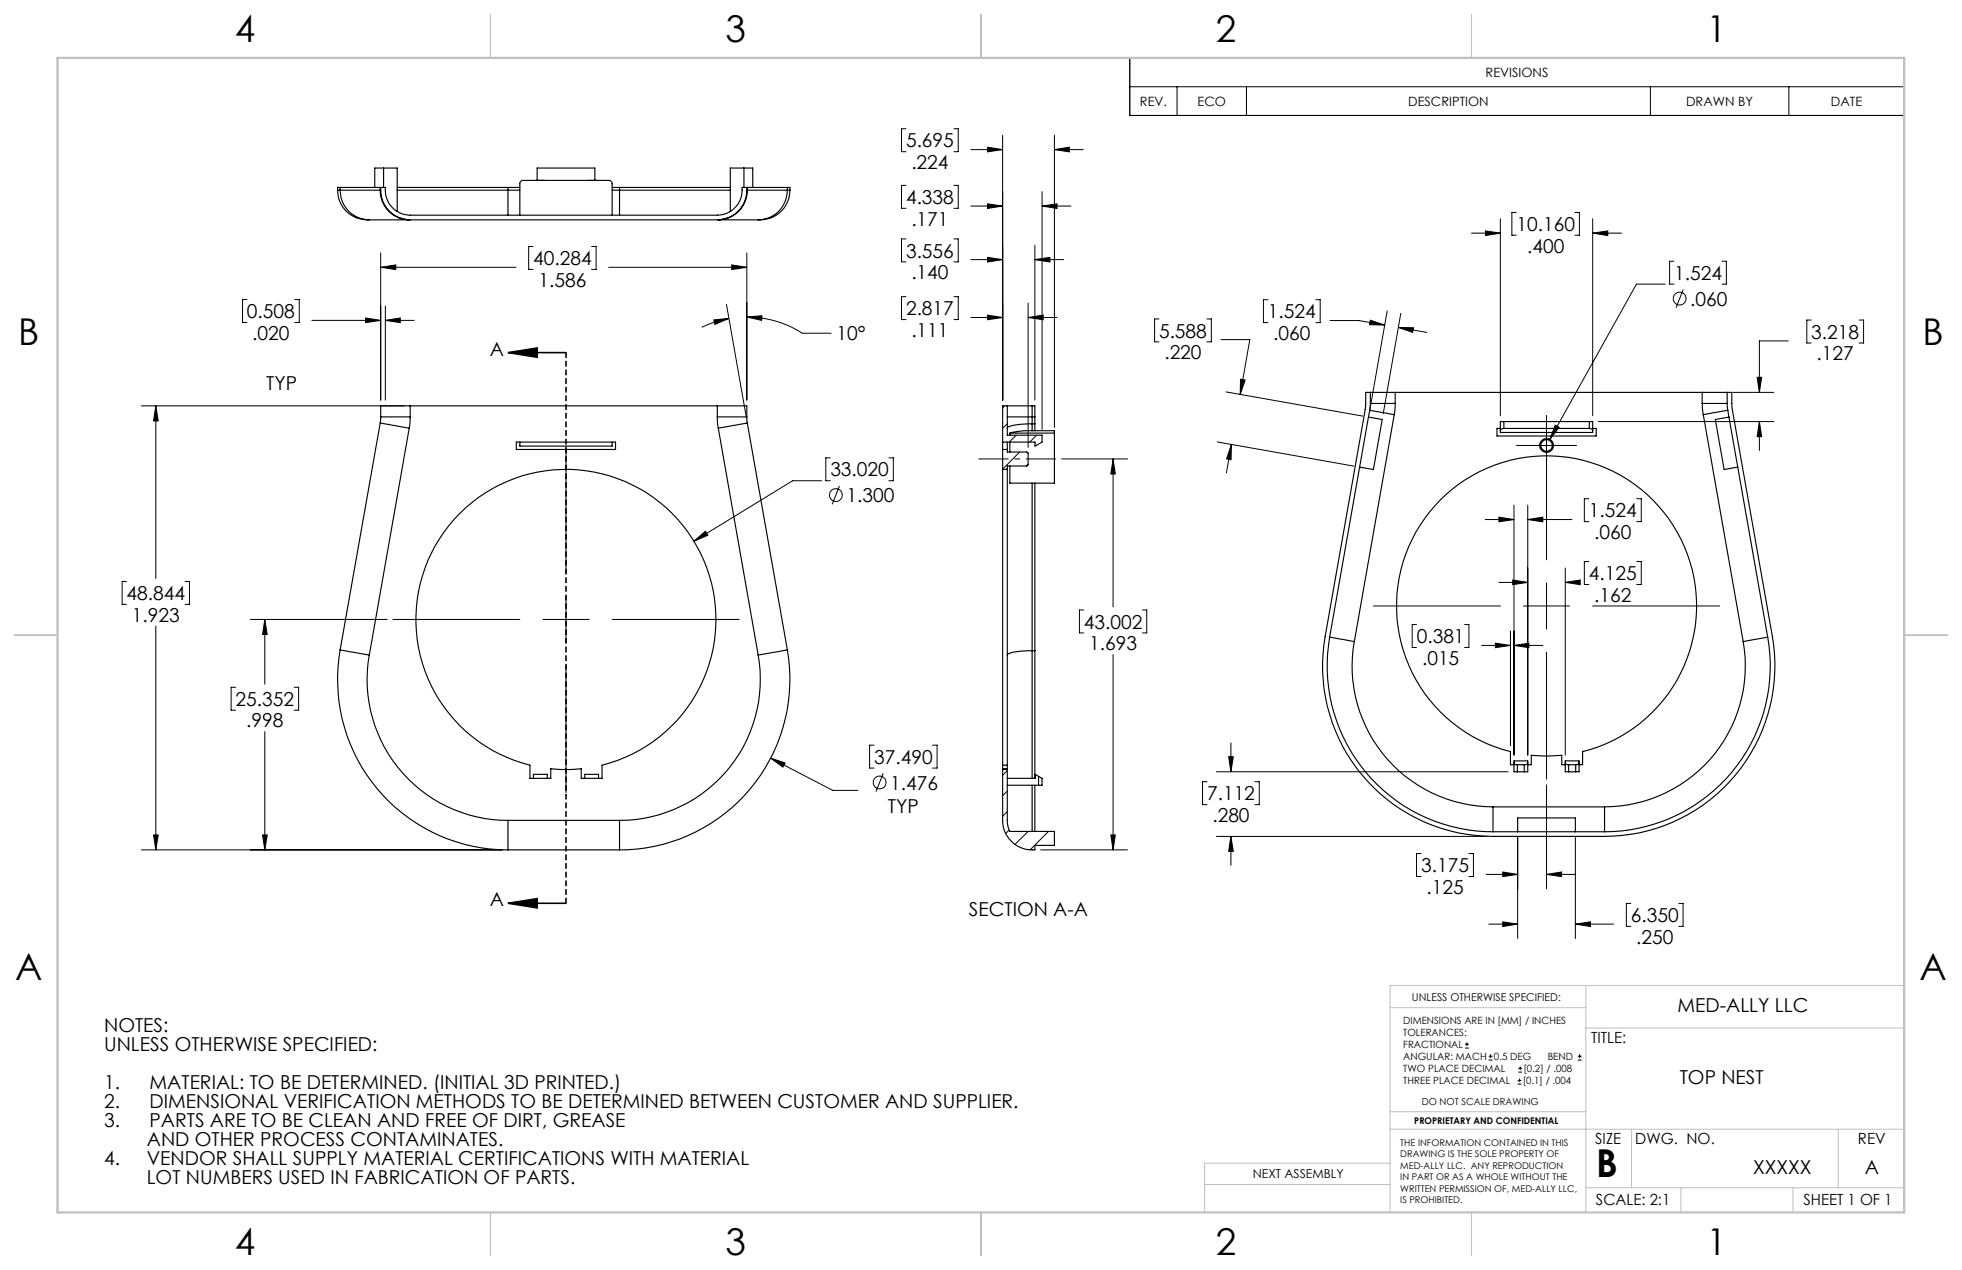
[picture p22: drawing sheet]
<svg xmlns="http://www.w3.org/2000/svg" width="432mm" height="279mm" viewBox="0 0 432 279" stroke-linecap="round" stroke-linejoin="round" font-family="sans-serif">
<defs><g id="words">
<text font-size="8.5" x="351.3" y="259">B</text>
<g font-size="8.1">
<text x="51.7" y="9.3">4</text>
<text x="159.7" y="9.3">3</text>
<text x="267.6" y="9.3">2</text>
<text x="375.6" y="9.3">1</text>
<text x="4" y="76">B</text>
<text x="423.1" y="76">B</text>
<text x="3.3" y="215.7">A</text>
<text x="422.4" y="215.7">A</text>
<text x="51.7" y="276">4</text>
<text x="159.7" y="276">3</text>
<text x="267.6" y="276">2</text>
<text x="375.6" y="276">1</text>
</g>
<g font-size="4.2">
<text x="199.4" y="32.4">5.695</text>
<text x="200.6" y="37.2">.224</text>
<text x="199.4" y="44.9">4.338</text>
<text x="200.6" y="49.6">.171</text>
<text x="333.7" y="50.8">10.160</text>
<text x="117.3" y="58.3">40.284</text>
<text x="199.4" y="56.7">3.556</text>
<text x="336.1" y="55.6">.400</text>
<text x="118.5" y="63.1">1.586</text>
<text x="200.6" y="61.4">.140</text>
<text x="368.4" y="61.6">1.524</text>
<text x="54.3" y="70">0.508</text>
<text x="199.4" y="69.4">2.817</text>
<text x="279.1" y="70">1.524</text>
<text x="372" y="67.3">.060</text>
<text x="55.5" y="74.8">.020</text>
<text x="184.1" y="74.9">10°</text>
<text x="200.6" y="74.1">.111</text>
<text x="255.1" y="74.3">5.588</text>
<text x="280.2" y="74.8">.060</text>
<text x="398.6" y="74.5">3.218</text>
<text x="107.8" y="78.2">A</text>
<text x="256.2" y="79">.220</text>
<text x="399.8" y="79.3">.127</text>
<text x="58.6" y="85.9">TYP</text>
<text x="182.7" y="104.8">33.020</text>
<text x="186.3" y="110.5">1.300</text>
<text x="349.7" y="113.8">1.524</text>
<text x="350.9" y="118.6">.060</text>
<text x="349.7" y="127.7">4.125</text>
<text x="27.9" y="132">48.844</text>
<text x="29" y="136.8">1.923</text>
<text x="350.9" y="132.4">.162</text>
<text x="238.5" y="138.3">43.002</text>
<text x="239.7" y="143">1.693</text>
<text x="311.8" y="141.5">0.381</text>
<text x="313" y="146.3">.015</text>
<text x="51.9" y="155.3">25.352</text>
<text x="54.2" y="160">.998</text>
<text x="192.4" y="168">37.490</text>
<text x="195.9" y="173.7">1.476</text>
<text x="195.4" y="178.8">TYP</text>
<text x="265.6" y="176.1">7.112</text>
<text x="266.8" y="180.8">.280</text>
<text x="312.8" y="191.9">3.175</text>
<text x="313.9" y="196.6">.125</text>
<text x="107.8" y="199.4">A</text>
<text x="213.3" y="201.6">SECTION A-A</text>
<text x="358.9" y="202.9">6.350</text>
<text x="360.1" y="207.6">.250</text>
<text x="22.9" y="227">NOTES:</text>
<text x="369.2" y="222.7">MED-ALLY LLC</text>
<text x="22.9" y="231.2">UNLESS OTHERWISE SPECIFIED:</text>
<text x="22.9" y="239.6">1.</text>
<text x="32.9" y="239.6">MATERIAL: TO BE DETERMINED. (INITIAL 3D PRINTED.)</text>
<text x="369.7" y="238.6">TOP NEST</text>
<text x="22.9" y="243.7">2.</text>
<text x="32.9" y="243.7">DIMENSIONAL VERIFICATION METHODS TO BE DETERMINED BETWEEN CUSTOMER AND SUPPLIER.</text>
<text x="22.9" y="247.9">3.</text>
<text x="32.9" y="247.9">PARTS ARE TO BE CLEAN AND FREE OF DIRT, GREASE</text>
<text x="22.9" y="256.3">4.</text>
<text x="32.3" y="256.3">VENDOR SHALL SUPPLY MATERIAL CERTIFICATIONS WITH MATERIAL</text>
<text x="32.3" y="252.1">AND OTHER PROCESS CONTAMINATES.</text>
<text x="32.3" y="260.4">LOT NUMBERS USED IN FABRICATION OF PARTS.</text>
<text x="385.8" y="258.3">XXXXX</text>
<text x="410.4" y="258.3">A</text>
</g>
<g font-size="3.4">
<text x="350.2" y="229.5">TITLE:</text>
<text x="351.1" y="251.6">SIZE</text>
<text x="359.9" y="251.6">DWG. NO.</text>
<text x="408.9" y="251.7">REV</text>
<text x="351.2" y="265.2">SCALE: 2:1</text>
<text x="396.9" y="265.2">SHEET 1 OF 1</text>
</g>
<g font-size="2.8">
<text x="327" y="16.9">REVISIONS</text>
<text x="250.9" y="23.3">REV.</text>
<text x="263.6" y="23.3">ECO</text>
<text x="309.9" y="23.3">DESCRIPTION</text>
<text x="371.1" y="23.3">DRAWN BY</text>
<text x="402.9" y="23.3">DATE</text>
</g>
<text font-size="2.7" x="275.7" y="259.2">NEXT ASSEMBLY</text>
<text font-size="2.4" x="310.8" y="220.1">UNLESS OTHERWISE SPECIFIED:</text>
<g font-size="2.2">
<text x="308.8" y="225.2">DIMENSIONS ARE IN [MM] / INCHES</text>
<text x="308.8" y="227.9">TOLERANCES:</text>
<text x="308.8" y="230.5">FRACTIONAL</text>
<text x="308.8" y="233.2">ANGULAR: MACH</text>
<text x="328.8" y="233.2">0.5 DEG</text>
<text x="340.6" y="233.2">BEND</text>
<text x="308.8" y="238.5">THREE PLACE DECIMAL</text>
<text x="308.8" y="235.8">TWO PLACE DECIMAL</text>
<text x="335.1" y="238.5">[0.1] / .004</text>
<text x="335.3" y="235.8">[0.2] / .008</text>
</g>
<text font-size="2.1" x="312.9" y="243.1">DO NOT SCALE DRAWING</text>
<g font-size="2">
<text x="311.3" y="247.3">PROPRIETARY AND CONFIDENTIAL</text>
<text x="308.2" y="252.1">THE INFORMATION CONTAINED IN THIS</text>
<text x="308.2" y="254.6">DRAWING IS THE SOLE PROPERTY OF</text>
<text x="308.2" y="257.1">MED-ALLY LLC. ANY REPRODUCTION</text>
<text x="308.2" y="259.6">IN PART OR AS A WHOLE WITHOUT THE</text>
<text x="308.2" y="262.2">WRITTEN PERMISSION OF, MED-ALLY LLC,</text>
<text x="308.2" y="264.7">IS PROHIBITED.</text>
</g>
</g></defs>
<g fill="none" stroke="#000" stroke-width=".25">
<path d="M84.4 37v4.2M118.2 39.7v-2.7h12.7v2.7M163.7 37v4.2M74.3 41.8a6.5 6.5 0 0 0 7 6.6M74.3 41.8h.6M74.9 41.8a6.4 6.4 0 0 0 6.4 6.6M74.9 41.2h-.6v.6M74.9 41.2h8.8M74.9 41.8h8.8M74.9 41.2v.6M82.5 41.2v-4.2h4.9v9.5M83.7 41.8h.1"/>
<path d="M83.7 41.2h.1M83.7 41.8a6.4 6.4 0 0 0 6.4 6.6h-8.8M83.7 41.2v.6M83.8 41.2h1a5.6 5.6 0 0 0 5.5 6.1h67.6a5.6 5.6 0 0 0 5.4-6.1h1.1M83.8 41.8a6.5 6.5 0 0 0 6.5 6.6h67.6a6.5 6.5 0 0 0 6.5-6.6M83.8 41.2v.6M87.4 41.2h24.4M87.4 41.8h24.4M111.8 41.8v5.5M111.8 41.2h2.6M111.8 41.8h2.6M111.8 41.2v.6"/>
<path d="M114.4 47.3v-6.9a.72 .72 0 0 1 .7-.7h18.8a.78 .78 0 0 1 .8 .7v6.9M134.7 41.2h1.6M134.7 41.8h1.6M136.3 41.2h24.4M136.3 41.8v5.5M136.3 41.8h24.4M136.3 41.2v.6M164.4 41.8h.1M164.4 41.2h.1M164.4 41.2v.6M164.5 41.8a6.4 6.4 0 0 1-6.4 6.6h8.8M164.5 41.2h8.8"/>
<path d="M164.5 41.2v.6M164.5 41.8h8.8M165.7 41.2v-4.2h-5v9.5M173.3 41.8a6.4 6.4 0 0 1-6.4 6.6M173.3 41.2h.5v.6M173.3 41.8h.5M173.3 41.2v.6M173.8 41.8a6.5 6.5 0 0 1-6.9 6.6M83.7 93.1l6.4 1.1M83.7 93.1l-8.8 49.9M83.8 91.7l-.1 1.4M83.8 91.7h6.5"/>
<path d="M90.1 94.2l-8.8 49.9M90.3 91.7l-.2 2.5M90.3 89.3h-6.5v2.4M90.3 89.3v2.4M90.3 89.3h67.6M113.6 97.3h21.9v1.6h-21.9zM114.4 97.3v.8h20.3v-.8M157.9 91.7l.2 2.5M157.9 91.7h6.5M157.9 89.3h6.5v2.4M157.9 89.3v2.4M158.1 94.2l8.8 49.9"/>
<path d="M164.4 91.7l.1 1.4M164.5 93.1l-6.4 1.1M164.5 93.1l8.8 49.9M220.7 98.9h1M221.7 91.7h5.5M221.7 89.3h5.5M221.7 89.3h-1v14M221.7 89.3v6.4h7.6v1.6l-1.5 .8v-.8h-7.1M221.7 97.3v2.1h4.3l.3 .3v2.5l-.3 .3h-4.3v.8M222.2 95.3v.4M222.2 97.3v2.1M222.2 95.3h9.9"/>
<path d="M227.2 91.7v1.5M227.2 93.2l-2 .1a6.9 6.9 0 0 0-3.5 .8v.1M227.2 94.8h-2l-3 .5M227.2 89.3h.6v2.4M227.2 94.8h4.9v11.5h-9.9v-3.8M227.2 89.3v2.4M227.2 93.2v1.6M227.2 91.7h.6M227.2 93.2h.6M227.8 91.7v1.5M227.8 93.2v1.6M301.2 91.8l3 .5-1.9 11-3.1-.5"/>
<path d="M301.2 91.8l-8.6 48.4M301.4 90.3l5.4 .9M301.4 90.3l-.2 1.5M301.6 86.3h-1l-.1 3.8-8.9 49.9a37.5 37.5 0 0 0 37 44h24.5a37.5 37.5 0 0 0 37-44l-8.9-50.1-.1-3.6h-1M301.6 88.8l-.2 1.5M301.6 88.8h5.5M301.6 86.3h5.5M301.6 86.3v2.5M306.8 91.2l-8.7 49.9M307.1 88.8l-.3 2.4M307.1 86.3h67.5M307.1 86.3v2.5"/>
<path d="M330.2 94.3h-.7v1.6h21.8v-1.6h-.8M331 94.3l-.5 .1-.3 .3M331 92.7h-.8v2.4h20.3v-2.4h-.7M331 94.3h18.8M331 92.7v1.6M331 92.7h18.8M349.8 94.3l.5 .1 .2 .3M349.8 92.7v1.6M374.6 88.8h5.5M374.6 86.3h5.5M374.6 88.8l.3 2.4M374.6 86.3v2.5"/>
<path d="M374.9 91.2l8.7 49.9M380.1 88.8l.2 1.5M380.1 86.3v2.5M380.3 90.3l-5.4 .9M380.3 90.3l.2 1.5M380.5 91.8l8.5 48.4M380.5 91.8l-3 .5 1.9 11 3-.5M101.2 113a33 33 0 0 1 52.1 7 33 33 0 0 1-20.8 48.3v2.9h-4.6v-2.1a31.9 31.9 0 0 1-6.7 0v2.1h-4.6v-2.9a33 33 0 0 1-15.4-55.3zM220.7 103.3v65M220.7 103.3h1M221.7 103.3v65M227.2 106.3v36.9"/>
<path d="M227.8 106.3v36.9M74.9 143l6.4 1.1M74.9 143a37.5 37.5 0 0 0 36.9 44M81.3 144.1a31 31 0 0 0 30.5 36.4M166.9 144.1a31 31 0 0 1-30.6 36.4M173.3 143l-6.4 1.1M173.3 143a37.5 37.5 0 0 1-37 44M227.2 143.2h-2a6.9 6.9 0 0 0-3.5 .8v.1M227.2 143.2v28M227.2 143.2h.6M227.8 143.2v28M292.6 140.2a36.5 36.5 0 0 0 36 42.8"/>
<path d="M292.6 140.2l5.5 .9M298.1 141.1a31 31 0 0 0 30.5 36.4M383.6 141.1a31 31 0 0 1-30.5 36.4M389 140.2a36.4 36.4 0 0 1-35.9 42.8M389 140.2l-5.4 .9M117.4 171.2v-.8h3v.8M128.7 171.2v-.8h3v.8M220.7 169.3v11.2a6.5 6.5 0 0 0 7.1 6.5v-1h4.3v-3.1h-9.9l-.3-.9-.2-1.2v-11.5M220.7 169.1v.2M220.7 168.3v.8M220.7 169.3h1M220.7 168.3h1"/>
<path d="M220.7 169.1h1M221.7 169.1v.2M221.7 168.3v.8M221.7 172.8h6.9M227.2 172.8v10.1M227.8 172.8v10.1M228.6 170.8l.7 .4v1.6h-.7M228.6 170.8l-.8-.4v.8h-6.1M228.6 170.8v2M328.6 177.5v5.5M328.6 177.5h24.5M333.2 167.8l.2 .4h.5"/>
<path d="M333.2 168.2h-.8v-2.9a33 33 0 0 1-19.2-50.8 33 33 0 0 1 54.3 0 33 33 0 0 1-19.2 50.8v2.9h-.8M333.9 169.8h-.7v-2.4h3v2.4h-.7M333.9 168.2v1.6M333.9 168.2h1.6M333.9 169.8h1.6M335.5 168.2v1.6M336.2 167.8l-.2 .4h-.5M336.2 168.2h.8v-2a31.9 31.9 0 0 0 6.7 0v2h.8M344.5 167.8l.3 .4h.4M345.2 169.8h-.7v-2.4h3v2.4h-.7M345.2 168.2v1.6M345.2 168.2h1.6"/>
<path d="M345.2 169.8h1.6M346.8 168.2v1.6M347.5 167.8l-.2 .4h-.5M353.1 177.5v5.5M111.8 180.5v6.5M111.8 180.5h24.5M111.8 187h24.5M136.3 180.5v6.5M328.6 183h24.5M334 183v-3h12.7v3"/>
<circle cx="340.4" cy="98" r="1.27"/>
<circle cx="340.4" cy="98" r="1.51"/>
</g>
<g fill="none" stroke="#000" stroke-width=".22">
<path d="M248.6 12.7h170.5v12.7h-170.5zM248.6 19.1h170.5M259 19.1v6.3M274.3 19.1v6.3M363.2 19.1v6.3M393.7 19.1v6.3M199.4 28.3h-1v5.1h1M209.9 28.3h1v5.1h-1M213.7 32.9h7M217.3 32.4l3.4 .5-3.4 .5zM220.7 29.7v58.3M232.1 32.9l3.2-.5v1z"/>
<path d="M232.1 29.7v64.3M232.1 32.9h6.3M83.8 58.8l3.3-.5v1zM83.8 55.6v32.4M83.8 58.8h29.8M117.3 54.2h-1v5.1h1M130.2 54.2h1v5.1h-1M133.9 58.8h30.5M161 58.3l3.4 .5-3.4 .5zM164.4 55.6v32.4M199.4 40.8h-1v5h1M199.4 52.6h-1v5h1"/>
<path d="M209.9 40.8h1v5h-1M209.9 52.6h1v5h-1M213.7 57.1h7M213.7 45.3h7M217.3 56.6l3.4 .5-3.4 .5zM217.3 44.8l3.4 .5-3.4 .6zM227.8 53.9v34.1M227.8 57.1h6.3M227.8 57.1l3.3-.5v1zM229.3 42.2v52.3M229.3 45.3h6.4M229.3 45.3l3.3-.5v1.1z"/>
<path d="M323.8 51.3h6.4M326.9 50.8l3.3 .5-3.3 .5zM330.2 48.1v43.4M333.7 46.7h-1v5.1h1M346.6 46.7h1v5.1h-1M350.5 48.1v43.4M350.5 51.3h6.4M350.5 51.3l3.3-.5v1zM368.4 57.5h-.9v5h.9M379 57.5h.9v5h-.9M54.3 65.9h-.9v5h.9M64.9 65.9h1v5h-1"/>
<path d="M68.7 70.5h15.1M80.5 70l3.3 .5-3.3 .5zM84.8 70.5l3.3-.5v1zM84.8 67.3v20.7M84.8 70.5h6.4M157.1 70.4l3.3-.3-3.1 1.3zM159.9 67l4.4 24.8M160.4 70.1a24 24 0 0 0-6 1.9M164.4 69.7l3.3-.2-.1 1zM164.4 69.7a22.6 22.6 0 0 1 12.2 3.6h6.3M199.4 65.3h-1v5h1M209.9 65.3h1v5h-1"/>
<path d="M213.7 69.9h7M217.3 69.3l3.4 .5-3.4 .5zM226.3 66.7v31.7M226.3 69.9h6.3M226.3 69.8l3.3-.5v1zM255.1 70.2h-1v5h1M265.6 70.2h1v5h-1M268.7 74.7h6.4l-2.2 12.1M279 65.9h-.9v5.1h.9M289.6 65.9h.9v5.1h-.9M292.7 70.5h6.3l5.8 1M301.6 70.4l3.2 1.1-3.4-.1z"/>
<path d="M305.3 68.4l-3.9 22.1M307.8 72l6.2 1.1M307.8 72l3.3 .1-.2 1zM308.3 68.9l-3.9 22.2M366.5 62.5h-6.3l-19.1 34.2M370.5 63.7l-1.6 4M393.6 75h-6.4v11.3M398.6 70.4h-.9v5.1h.9M409.2 70.4h.9v5.1h-.9M31.1 89.3h57.9M34.3 89.3l.5 3.3h-1zM34.3 89.3v38"/>
<path d="M124.6 98.2v27.9M221.1 89.3l-.4 .4M221.7 93.2l-1 1M223.7 95.7l-1.6 1.6M224.4 99.4l-3.7 3.8M228.1 95.7l-1.5 1.6M267.9 97.2l30.1 5.4M269.8 86.2l30.1 5.3M271 97.8l-1.1 6.2M271 97.8l-.1 3.3-1-.1zM273 83.4l1 .2-1.1 3.2zM333.8 98h13.2"/>
<path d="M340.4 91.4v31.8M342.3 93.5l.8 .5-2 2.7zM351.8 92.7h38.6M381.4 86.3h9M386.7 83h1l-.5 3.3zM387.2 92.7v6.4M387.2 92.7l.5 3.4h-1zM152.7 119.1l2.6-2.2 .5 .9zM180.8 105.8h-6.4l-21.7 13.3M182.7 100.7h-.9v5.1h.9M184.7 106.9l-1.5 4M195.6 100.7h1v5.1h-1"/>
<path d="M226.3 102.1l-.5 .4M233.6 101h14.5M245 101v32.5M245 101l.5 3.3h-1zM326.8 114.3h6.4M329.9 113.8l3.3 .5-3.3 .5zM333.2 111.1v55M336.2 111.1v55M336.2 114.3h9.7M336.2 114.3l3.3-.5v1zM349.7 109.7h-1v5.1h1M360.2 109.7h1v5.1h-1"/>
<path d="M27.8 127.9h-.9v5.1h.9M34.3 137.7v49.3M40.7 127.9h1v5.1h-1M55.1 136.3h30.1M58.3 136.3l.5 3.3h-1zM58.3 136.3v14.2M86.5 136.3h27.9M119.5 136.3h10.1M124.6 131.2v10.2M134.7 136.3h28M238.5 134.2h-.9v5h.9M251.4 134.2h1v5h-1"/>
<path d="M302.3 133.3h27.9M311.7 137.4h-.9v5.1h.9M322.3 137.4h1v5.1h-1M329.9 128.1h6.3M332.4 138.8v25.3M332.9 127.6l3.3 .5-3.3 .5zM335.3 133.3h10.1M340.4 128.2v10.2M344.5 125v41.1M344.5 128.1h1.4M344.5 128.1l3.3-.5v1zM349.7 123.5h-1v5.1h1"/>
<path d="M350.5 133.3h28M360.2 123.5h1v5.1h-1M51.9 151.2h-1v5h1M64.7 151.2h1v5h-1M124.6 146.4v28M245 144v43M326.1 142h6.3M329.1 141.5l3.3 .5-3.3 .5zM333.2 142h6.3M333.2 142l3.3-.5v1zM340.4 143.5v27.9M58.3 161v26"/>
<path d="M169.6 166.8l13.7 7.1h5.5M169.6 166.8l3.2 1.1-.5 .9zM192.4 163.9h-1v5.1h1M194.4 170.1l-1.6 4.1M205.2 163.9h1v5.1h-1M221.7 169.5l-1 1.1M221.7 174.1l-1 .9M221.7 178.5l-1 1.1M265.6 172h-.9v5h.9M267.7 169.8h64.2M270.4 166.5h1l-.5 3.3zM270.9 163.4v6.4"/>
<path d="M276.2 172h.9v5h-.9M340.4 172.7v22.8M31.1 187h79.4M33.8 183.7h1l-.5 3.3zM57.8 183.7h1l-.5 3.3zM222.1 182.6l-.8 .8M226.3 182.9l-2.9 2.9M229 187h19.1M230.8 182.9l-4.1 4.1M244.5 183.7h1l-.5 3.3zM267.7 184h59.6M270.9 184v6.4"/>
<path d="M270.9 184l.5 3.3h-1zM312.7 187.8h-1v5h1M323.3 187.8h1v5h-1M327.1 192.4h6.9M330.7 191.8l3.3 .6-3.3 .5zM334 184.3v22.2M340.4 192.4l3.3-.6v1.1zM340.4 192.4h6.3M346.7 184.3v22.2M358.9 198.8h-1v5h1M369.5 198.8h.9v5h-.9M327.7 203.3h6.3"/>
<path d="M330.7 202.8l3.3 .5-3.3 .5zM346.7 203.3l3.3-.5v1zM346.7 203.3h8.4M322.4 230.6h.9M322.4 229.7h.9M322.8 229.3v.9M327.6 233.2h.9M327.6 232.4h.9M328 232v.8M334 238.5h.8M334 237.7h.8M334.2 235.9h.8"/>
<path d="M334.2 235h.8M334.4 237.3v.8M334.6 234.6v.8M347.2 233.2h.9M347.2 232.4h.9M347.7 232v.8"/>
<circle cx="369.7" cy="65.7" r="1.41"/>
<circle cx="184" cy="108.9" r="1.41"/>
<circle cx="193.6" cy="172.1" r="1.41"/>
</g>
<path d="M111.9 77.6h12.7M111.9 77.6l6.3-1v2zM111.9 198.7h12.7M111.9 198.7l6.3-1v2z" fill="none" stroke="#000" stroke-width=".35"/>
<path d="M215.3 101h17.1" fill="none" stroke="#000" stroke-width=".22" stroke-dasharray="15.2 1.3 1.3 1.3" stroke-dashoffset="8.6" stroke-linecap="butt"/>
<path d="M124.6 77.6v121.1" fill="none" stroke="#000" stroke-width=".35" stroke-dasharray="1.3 .6" stroke-dashoffset=".1" stroke-linecap="butt"/>
<g fill="none" stroke="#c0c0c0" stroke-width=".22">
<path d="M349 216.8v49.9M419.1 216.8h-113.2v49.9M305.9 221.7h43.1M349 226.2h70.1M305.9 248.4h113.2M305.9 255.9h-40.8v10.8M306 244.6h43M359.1 248.4v12.9M404.6 248.4v12.9M265.1 260.6h40.8M349 261.3h70.1M369.9 261.3v5.4"/>
<path d="M394.6 261.3v5.4"/>
</g>
<path d="M108 3.2v9.5M215.9 3.2v9.5M323.8 3.2v9.5M3.1 139.7h9.6M419.1 139.7h9.5M108 266.7v9.6M215.9 266.7v9.6M323.8 266.7v9.6" fill="none" stroke="#c0c0c0" stroke-width=".25"/>
<path d="M12.7 12.7h406.4v254h-406.4z" fill="none" stroke="#c0c0c0" stroke-width=".5"/>
<g fill="#000">
<path d="M111.9 77.6l6.3-1v2zM111.9 198.7l6.3-1v2z"/>
<path d="M34.3 89.3l.5 3.3h-1zM33.8 183.7h1l-.5 3.3zM157.1 70.4l.2 1 3.1-1.3zM164.4 69.7l3.2 .8 .1-1zM161 58.3l3.4 .5-3.4 .5zM83.8 58.8l3.3-.5v1zM169.6 166.8l2.7 2 .5-.9zM84.8 70.5l3.3-.5v1zM80.5 70l3.3 .5-3.3 .5zM152.7 119.1l3.1-1.3-.5-.9zM57.8 183.7h1l-.5 3.3zM58.3 136.3l.5 3.3h-1zM301.6 70.4l3.2 1.1-3.4-.1zM307.8 72l3.3 .1-.2 1zM271 97.8l-.1 3.3-1-.1zM273 83.4l1 .2-1.1 3.2zM270.9 184l.5 3.3h-1zM270.4 166.5h1l-.5 3.3zM342.3 93.5l-1.2 3.2 2-2.7zM326.9 50.8l3.3 .5-3.3 .5zM350.5 51.3l3.3-.5v1zM346.7 203.3l3.3-.5v1zM330.7 202.8l3.3 .5-3.3 .5zM336.2 114.3l3.3-.5v1zM329.9 113.8l3.3 .5-3.3 .5zM332.9 127.6l3.3 .5-3.3 .5zM344.5 128.1l3.3-.5v1zM333.2 142l3.3-.5v1zM329.1 141.5l3.3 .5-3.3 .5zM340.4 192.4l3.3-.6v1.1zM330.7 191.8l3.3 .6-3.3 .5zM386.7 83h1l-.5 3.3zM387.2 92.7l.5 3.4h-1zM217.3 32.4l3.4 .5-3.4 .5zM232.1 32.9l3.2-.5v1zM217.3 56.6l3.4 .5-3.4 .5zM227.8 57.1l3.3-.5v1zM217.3 44.8l3.4 .5-3.4 .6zM229.3 45.3l3.3-.5v1.1zM217.3 69.3l3.4 .5-3.4 .5zM226.3 69.8l3.3-.5v1zM244.5 183.7h1l-.5 3.3zM245 101l.5 3.3h-1z"/>
</g>
<use href="#words"/>
</svg>
